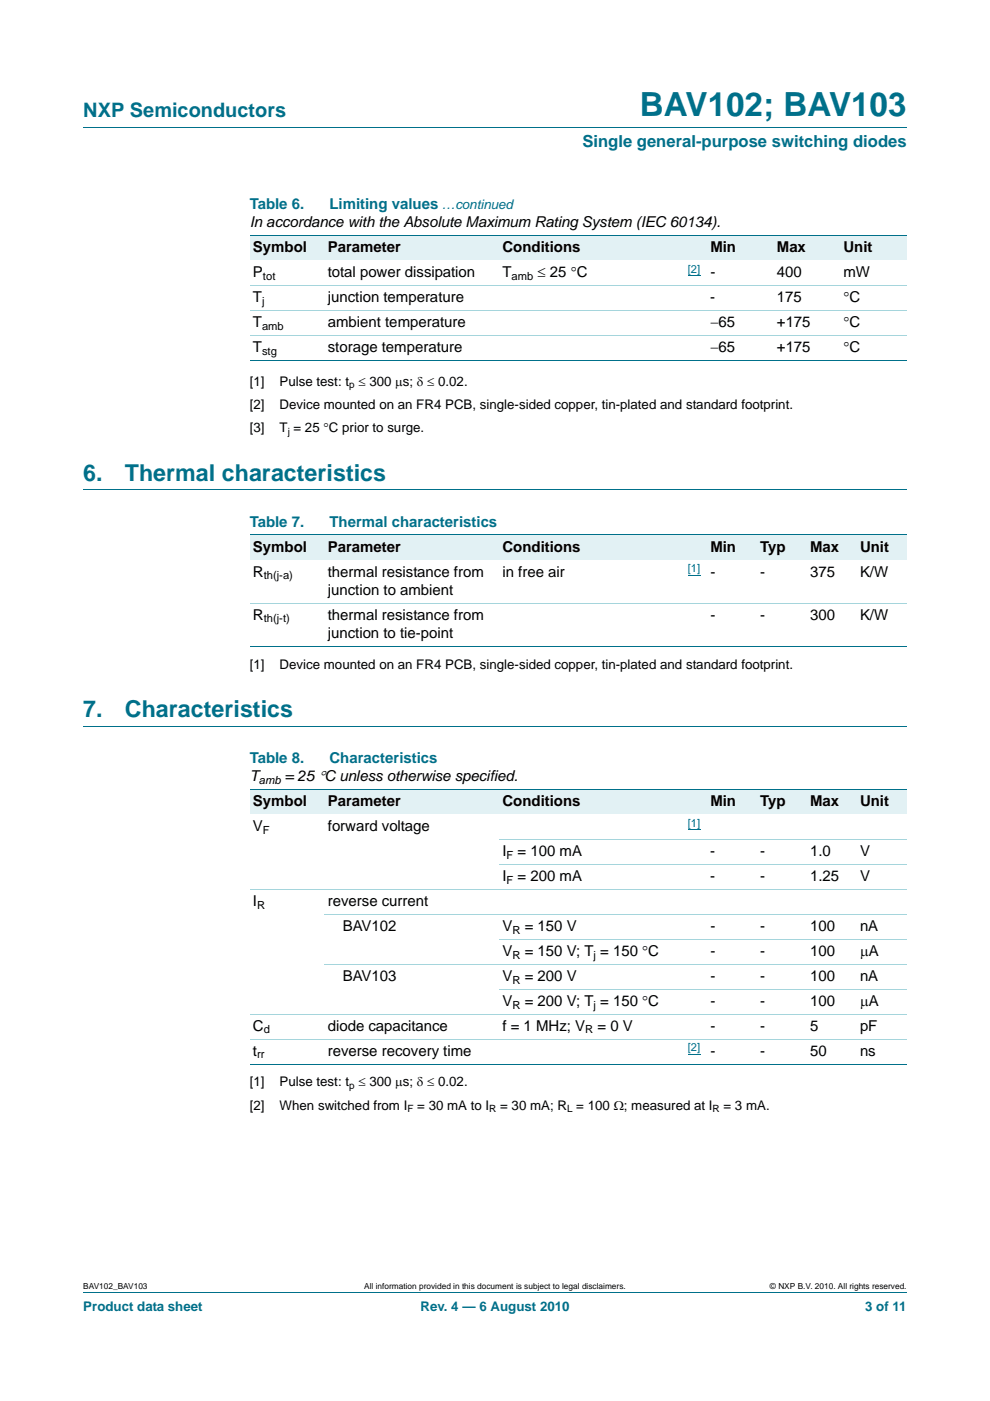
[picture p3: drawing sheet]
<svg xmlns="http://www.w3.org/2000/svg" width="210mm" height="297mm" viewBox="0 0 210 297" stroke-linecap="round" stroke-linejoin="round" font-family="sans-serif">
<defs><g id="words">
<text font-size="7" fill="#00708a" x="135.7" y="24.6">BAV102; BAV103</text>
<g font-size="4.9" fill="#00708a">
<text x="17.7" y="101.9">6.</text>
<text x="26.5" y="101.9">Thermal characteristics</text>
<text x="17.7" y="152">7.</text>
<text x="26.5" y="152">Characteristics</text>
</g>
<text font-size="4.2" fill="#00708a" x="17.7" y="24.9">NXP Semiconductors</text>
<text font-size="3.5" fill="#00708a" x="123.5" y="31.1">Single general-purpose switching diodes</text>
<g font-size="3.2" fill="#00708a">
<text x="53" y="44.3">Table 6.</text>
<text x="69.9" y="44.3">Limiting values</text>
<text x="53" y="111.7">Table 7.</text>
<text x="69.9" y="111.7">Thermal characteristics</text>
<text x="53" y="161.8">Table 8.</text>
<text x="69.9" y="161.8">Characteristics</text>
</g>
<g font-size="3.2">
<text x="53" y="48.2">In accordance with the Absolute Maximum Rating System (IEC 60134).</text>
<text x="53.7" y="53.4">Symbol</text>
<text x="69.5" y="53.4">Parameter</text>
<text x="106.6" y="53.4">Conditions</text>
<text x="150.7" y="53.4">Min</text>
<text x="164.8" y="53.4">Max</text>
<text x="178.9" y="53.4">Unit</text>
<text x="53.7" y="58.7">P</text>
<text x="69.5" y="58.7">total power dissipation</text>
<text x="106.6" y="58.7">T</text>
<text x="114" y="58.7">≤ 25 °C</text>
<text x="150.7" y="58.7">-</text>
<text x="164.8" y="58.7">400</text>
<text x="178.9" y="58.7">mW</text>
<text x="53.7" y="64">T</text>
<text x="69.5" y="64">junction temperature</text>
<text x="150.7" y="64">-</text>
<text x="164.8" y="64">175</text>
<text x="178.9" y="64">°C</text>
<text x="53.7" y="69.3">T</text>
<text x="69.5" y="69.3">ambient temperature</text>
<text x="150.7" y="69.3">−65</text>
<text x="164.8" y="69.3">+175</text>
<text x="178.9" y="69.3">°C</text>
<text x="53.7" y="74.6">T</text>
<text x="69.5" y="74.6">storage temperature</text>
<text x="150.7" y="74.6">−65</text>
<text x="164.8" y="74.6">+175</text>
<text x="178.9" y="74.6">°C</text>
<text x="53.7" y="116.9">Symbol</text>
<text x="69.5" y="116.9">Parameter</text>
<text x="106.6" y="116.9">Conditions</text>
<text x="150.7" y="116.9">Min</text>
<text x="161.2" y="116.9">Typ</text>
<text x="171.8" y="116.9">Max</text>
<text x="182.4" y="116.9">Unit</text>
<text x="53.7" y="122.2">R</text>
<text x="69.5" y="122.2">thermal resistance from</text>
<text x="106.6" y="122.2">in free air</text>
<text x="150.7" y="122.2">-</text>
<text x="161.2" y="122.2">-</text>
<text x="171.8" y="122.2">375</text>
<text x="182.4" y="122.2">K/W</text>
<text x="53.7" y="131.4">R</text>
<text x="69.5" y="126.1">junction to ambient</text>
<text x="69.5" y="131.4">thermal resistance from</text>
<text x="150.7" y="131.4">-</text>
<text x="161.2" y="131.4">-</text>
<text x="171.8" y="131.4">300</text>
<text x="182.4" y="131.4">K/W</text>
<text x="69.5" y="135.3">junction to tie-point</text>
<text x="53" y="165.6">T</text>
<text x="60.4" y="165.6">= 25 °C unless otherwise specified.</text>
<text x="53.7" y="170.9">Symbol</text>
<text x="69.5" y="170.9">Parameter</text>
<text x="106.6" y="170.9">Conditions</text>
<text x="150.7" y="170.9">Min</text>
<text x="161.2" y="170.9">Typ</text>
<text x="171.8" y="170.9">Max</text>
<text x="182.4" y="170.9">Unit</text>
<text x="53.7" y="176.2">V</text>
<text x="69.5" y="176.2">forward voltage</text>
<text x="106.6" y="181.5">I</text>
<text x="109.8" y="181.5">= 100 mA</text>
<text x="150.7" y="181.5">-</text>
<text x="161.2" y="181.5">-</text>
<text x="171.8" y="181.5">1.0</text>
<text x="182.4" y="181.5">V</text>
<text x="106.6" y="186.8">I</text>
<text x="109.8" y="186.8">= 200 mA</text>
<text x="150.7" y="186.8">-</text>
<text x="161.2" y="186.8">-</text>
<text x="171.8" y="186.8">1.25</text>
<text x="182.4" y="186.8">V</text>
<text x="53.7" y="192.1">I</text>
<text x="69.5" y="192.1">reverse current</text>
<text x="72.7" y="197.4">BAV102</text>
<text x="106.6" y="197.4">V</text>
<text x="111.3" y="197.4">= 150 V</text>
<text x="150.7" y="197.4">-</text>
<text x="161.2" y="197.4">-</text>
<text x="171.8" y="197.4">100</text>
<text x="182.4" y="197.4">nA</text>
<text x="106.6" y="202.7">V</text>
<text x="111.3" y="202.7">= 150 V; T = 150 °C</text>
<text x="150.7" y="202.7">-</text>
<text x="161.2" y="202.7">-</text>
<text x="171.8" y="202.7">100</text>
<text x="182.4" y="202.7">μA</text>
<text x="72.7" y="208">BAV103</text>
<text x="106.6" y="208">V</text>
<text x="111.3" y="208">= 200 V</text>
<text x="150.7" y="208">-</text>
<text x="161.2" y="208">-</text>
<text x="171.8" y="208">100</text>
<text x="182.4" y="208">nA</text>
<text x="106.6" y="213.3">V</text>
<text x="111.3" y="213.3">= 200 V; T = 150 °C</text>
<text x="150.7" y="213.3">-</text>
<text x="161.2" y="213.3">-</text>
<text x="171.8" y="213.3">100</text>
<text x="182.4" y="213.3">μA</text>
<text x="53.7" y="218.5">C</text>
<text x="69.5" y="218.5">diode capacitance</text>
<text x="106.6" y="218.5">f = 1 MHz; V</text>
<text x="126.7" y="218.5">= 0 V</text>
<text x="150.7" y="218.5">-</text>
<text x="161.2" y="218.5">-</text>
<text x="171.8" y="218.5">5</text>
<text x="182.4" y="218.5">pF</text>
<text x="53.7" y="223.8">t</text>
<text x="69.5" y="223.8">reverse recovery time</text>
<text x="150.7" y="223.8">-</text>
<text x="161.2" y="223.8">-</text>
<text x="171.8" y="223.8">50</text>
<text x="182.4" y="223.8">ns</text>
</g>
<g font-size="2.8" fill="#00708a">
<text x="93.7" y="44.3">…continued</text>
<text x="17.7" y="277.9">Product data sheet</text>
<text x="89.2" y="277.9">Rev. 4 — 6 August 2010</text>
<text x="183.5" y="277.9">3 of 11</text>
</g>
<g font-size="2.8">
<text x="53" y="81.8">[1]</text>
<text x="59.3" y="81.8">Pulse test: t ≤ 300 μs; δ ≤ 0.02.</text>
<text x="53" y="86.7">[2]</text>
<text x="59.3" y="86.7">Device mounted on an FR4 PCB, single-sided copper, tin-plated and standard footprint.</text>
<text x="53" y="91.7">[3]</text>
<text x="59.3" y="91.7">T = 25 °C prior to surge.</text>
<text x="53" y="141.8">[1]</text>
<text x="59.3" y="141.8">Device mounted on an FR4 PCB, single-sided copper, tin-plated and standard footprint.</text>
<text x="53" y="230.3">[1]</text>
<text x="59.3" y="230.3">Pulse test: t ≤ 300 μs; δ ≤ 0.02.</text>
<text x="53" y="235.2">[2]</text>
<text x="59.3" y="235.2">When switched from I</text>
<text x="88.5" y="235.2">= 30 mA to I</text>
<text x="106.1" y="235.2">= 30 mA; R = 100 Ω; measured at I</text>
<text x="153.5" y="235.2">= 3 mA.</text>
</g>
<g font-size="2.4">
<text x="55.8" y="59.3">tot</text>
<text x="108.5" y="59.3">amb</text>
<text x="55.6" y="64.6">j</text>
<text x="55.6" y="69.9">amb</text>
<text x="55.6" y="75.2">stg</text>
<text x="55.9" y="122.8">th(j-a)</text>
<text x="55.9" y="132">th(j-t)</text>
<text x="54.9" y="166.2">amb</text>
<text x="55.8" y="176.8">F</text>
<text x="107.5" y="182.1">F</text>
<text x="107.5" y="187.4">F</text>
<text x="54.5" y="192.7">R</text>
<text x="108.7" y="198">R</text>
<text x="108.7" y="203.2">R</text>
<text x="125.9" y="203.2">j</text>
<text x="108.7" y="208.5">R</text>
<text x="108.7" y="213.8">R</text>
<text x="125.9" y="213.8">j</text>
<text x="55.9" y="219.1">d</text>
<text x="124.1" y="219.1">R</text>
<text x="54.5" y="224.4">rr</text>
</g>
<g font-size="2.4" fill="#00f">
<text x="145.9" y="57.8">[2]</text>
<text x="145.9" y="121.3">[1]</text>
<text x="145.9" y="175.3">[1]</text>
<text x="145.9" y="222.9">[2]</text>
</g>
<g font-size="2.1">
<text x="74" y="82.3">p</text>
<text x="61" y="92.2">j</text>
<text x="74" y="230.8">p</text>
<text x="86.4" y="235.8">F</text>
<text x="103.8" y="235.8">R</text>
<text x="120.3" y="235.8">L</text>
<text x="151.2" y="235.8">R</text>
</g>
<g font-size="1.8">
<text x="17.7" y="273.3">BAV102_BAV103</text>
<text x="77.3" y="273.3">All information provided in this document is subject to legal disclaimers.</text>
<text x="163.3" y="273.3">© NXP B.V. 2010. All rights reserved.</text>
</g>
</g></defs>
<path d="M17.7 27h174.6M17.7 103.9h174.6M17.7 154h174.6M17.7 273.9h174.6" fill="none" stroke="#00708a" stroke-width=".21"/>
<path d="M145.9 58.5h2.6" fill="none" stroke="#00f" stroke-width=".21"/>
<g fill="#e2f1f4">
<path d="M53 49.9h15.8v5.3h-15.8z"/>
<path d="M68.8 49.9h37.1v5.3h-37.1z"/>
<path d="M105.9 49.9h35.2v5.3h-35.2z"/>
<path d="M141.1 49.9h23v5.3h-23z"/>
<path d="M164.1 49.9h14.1v5.3h-14.1z"/>
<path d="M178.2 49.9h14.1v5.3h-14.1z"/>
</g>
<path d="M53 49.9h139.3M53 76.4h139.3" fill="none" stroke="#00708a" stroke-width=".21"/>
<path d="M53 60.5h139.3M53 65.8h139.3M53 71.1h139.3" fill="none" stroke="#a5d5dc" stroke-width=".21"/>
<g fill="#e2f1f4">
<path d="M53 113.4h15.8v5.3h-15.8z"/>
<path d="M68.8 113.4h37.1v5.3h-37.1z"/>
<path d="M105.9 113.4h38.8v5.3h-38.8z"/>
<path d="M144.7 113.4h15.8v5.3h-15.8z"/>
<path d="M160.5 113.4h10.6v5.3h-10.6z"/>
<path d="M171.1 113.4h10.6v5.3h-10.6z"/>
<path d="M181.7 113.4h10.6v5.3h-10.6z"/>
</g>
<path d="M145.9 122h2.6" fill="none" stroke="#00f" stroke-width=".21"/>
<path d="M53 113.4h139.3M53 137.1h139.3" fill="none" stroke="#00708a" stroke-width=".21"/>
<path d="M53 127.9h139.3" fill="none" stroke="#a5d5dc" stroke-width=".21"/>
<g fill="#e2f1f4">
<path d="M53 167.4h15.8v5.3h-15.8z"/>
<path d="M68.8 167.4h37.1v5.3h-37.1z"/>
<path d="M105.9 167.4h38.8v5.3h-38.8z"/>
<path d="M144.7 167.4h15.8v5.3h-15.8z"/>
<path d="M160.5 167.4h10.6v5.3h-10.6z"/>
<path d="M171.1 167.4h10.6v5.3h-10.6z"/>
<path d="M181.7 167.4h10.6v5.3h-10.6z"/>
</g>
<path d="M145.9 176h2.6M145.9 223.6h2.6" fill="none" stroke="#00f" stroke-width=".21"/>
<path d="M53 167.4h139.3M53 225.6h139.3" fill="none" stroke="#00708a" stroke-width=".21"/>
<path d="M105.9 178h86.4M53 188.6h139.3M68.8 193.8h123.5M105.9 183.3h86.4M105.9 199.1h86.4M53 215h139.3M68.8 204.4h123.5M105.9 209.7h86.4M53 220.3h139.3" fill="none" stroke="#a5d5dc" stroke-width=".21"/>
<use href="#words"/>
</svg>
